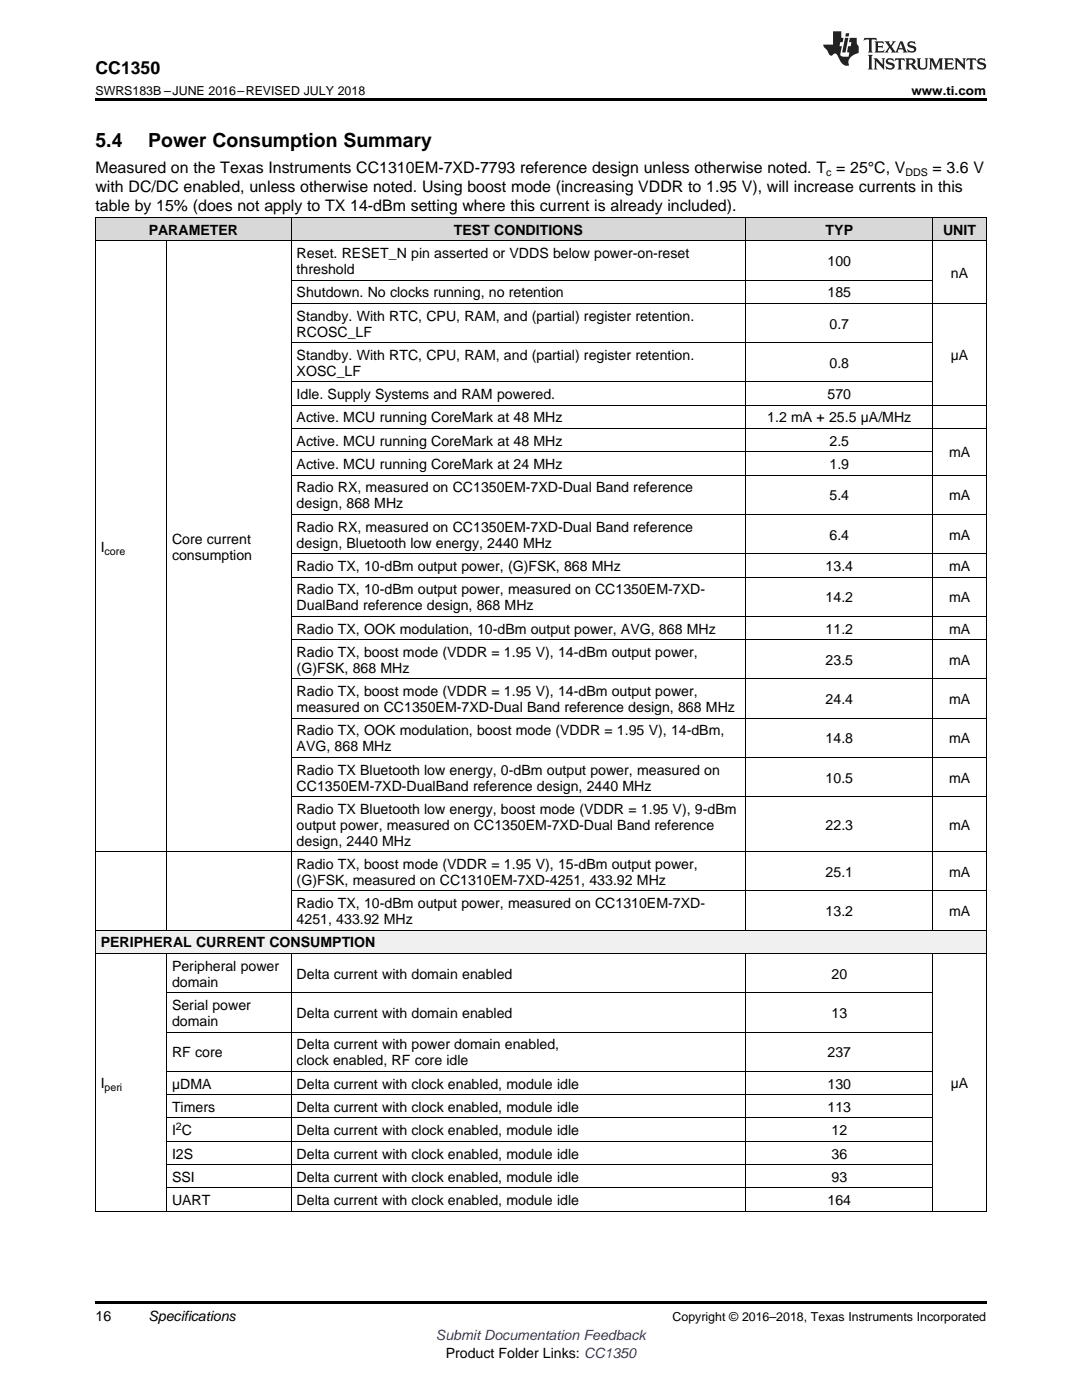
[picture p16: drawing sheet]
<svg xmlns="http://www.w3.org/2000/svg" width="216mm" height="279mm" viewBox="0 0 216 279" stroke-linecap="round" stroke-linejoin="round" font-family="sans-serif">
<defs><g id="words">
<g font-size="3.9">
<text x="19" y="29.3">5.4</text>
<text x="29.6" y="29.3">Power Consumption Summary</text>
</g>
<text font-size="3.5" x="19" y="14.8">CC1350</text>
<g font-size="3.2">
<text x="19" y="34.4">Measured on the Texas Instruments CC1310EM-7XD-7793 reference design unless otherwise noted. T = 25°C, V</text>
<text x="186.1" y="34.4">= 3.6 V</text>
<text x="19" y="38.3">with DC/DC enabled, unless otherwise noted. Using boost mode (increasing VDDR to 1.95 V), will increase currents in this</text>
<text x="19" y="42.2">table by 15% (does not apply to TX 14-dBm setting where this current is already included).</text>
</g>
<g font-size="2.8">
<text x="29.7" y="46.8">PARAMETER</text>
<text x="90.6" y="46.8">TEST CONDITIONS</text>
<text x="164.7" y="46.8">TYP</text>
<text x="188.2" y="46.8">UNIT</text>
<text x="59.2" y="51.5">Reset. RESET_N pin asserted or VDDS below power-on-reset</text>
<text x="165.1" y="53.1">100</text>
<text x="59.2" y="54.7">threshold</text>
<text x="59.2" y="59.3">Shutdown. No clocks running, no retention</text>
<text x="165.1" y="59.3">185</text>
<text x="189.8" y="55.4">nA</text>
<text x="59.2" y="64">Standby. With RTC, CPU, RAM, and (partial) register retention.</text>
<text x="165.5" y="65.6">0.7</text>
<text x="59.2" y="67.2">RCOSC_LF</text>
<text x="59.2" y="71.8">Standby. With RTC, CPU, RAM, and (partial) register retention.</text>
<text x="189.7" y="71.8">µA</text>
<text x="59.2" y="75">XOSC_LF</text>
<text x="165.5" y="73.4">0.8</text>
<text x="59.2" y="79.7">Idle. Supply Systems and RAM powered.</text>
<text x="165.1" y="79.7">570</text>
<text x="59.2" y="84.3">Active. MCU running CoreMark at 48 MHz</text>
<text x="59.2" y="89">Active. MCU running CoreMark at 48 MHz</text>
<text x="153.1" y="84.3">1.2 mA + 25.5 µA/MHz</text>
<text x="165.5" y="89">2.5</text>
<text x="59.2" y="93.6">Active. MCU running CoreMark at 24 MHz</text>
<text x="165.5" y="93.6">1.9</text>
<text x="189.4" y="91.3">mA</text>
<text x="59.2" y="98.3">Radio RX, measured on CC1350EM-7XD-Dual Band reference</text>
<text x="59.2" y="101.5">design, 868 MHz</text>
<text x="165.5" y="99.9">5.4</text>
<text x="189.4" y="99.9">mA</text>
<text x="59.2" y="106.1">Radio RX, measured on CC1350EM-7XD-Dual Band reference</text>
<text x="165.5" y="107.7">6.4</text>
<text x="189.4" y="107.7">mA</text>
<text x="20.1" y="110.1">I</text>
<text x="34.3" y="108.5">Core current</text>
<text x="34.3" y="111.7">consumption</text>
<text x="59.2" y="109.3">design, Bluetooth low energy, 2440 MHz</text>
<text x="59.2" y="113.9">Radio TX, 10-dBm output power, (G)FSK, 868 MHz</text>
<text x="164.7" y="113.9">13.4</text>
<text x="189.4" y="113.9">mA</text>
<text x="59.2" y="118.6">Radio TX, 10-dBm output power, measured on CC1350EM-7XD-</text>
<text x="59.2" y="121.8">DualBand reference design, 868 MHz</text>
<text x="164.7" y="120.2">14.2</text>
<text x="189.4" y="120.2">mA</text>
<text x="59.2" y="126.4">Radio TX, OOK modulation, 10-dBm output power, AVG, 868 MHz</text>
<text x="59.2" y="131.1">Radio TX, boost mode (VDDR = 1.95 V), 14-dBm output power,</text>
<text x="164.7" y="126.4">11.2</text>
<text x="189.4" y="126.4">mA</text>
<text x="59.2" y="134.3">(G)FSK, 868 MHz</text>
<text x="164.7" y="132.7">23.5</text>
<text x="189.4" y="132.7">mA</text>
<text x="59.2" y="138.9">Radio TX, boost mode (VDDR = 1.95 V), 14-dBm output power,</text>
<text x="59.2" y="142.1">measured on CC1350EM-7XD-Dual Band reference design, 868 MHz</text>
<text x="164.7" y="140.5">24.4</text>
<text x="189.4" y="140.5">mA</text>
<text x="59.2" y="146.8">Radio TX, OOK modulation, boost mode (VDDR = 1.95 V), 14-dBm,</text>
<text x="59.2" y="149.9">AVG, 868 MHz</text>
<text x="164.7" y="148.3">14.8</text>
<text x="189.4" y="148.3">mA</text>
<text x="59.2" y="154.6">Radio TX Bluetooth low energy, 0-dBm output power, measured on</text>
<text x="59.2" y="157.8">CC1350EM-7XD-DualBand reference design, 2440 MHz</text>
<text x="164.7" y="156.2">10.5</text>
<text x="189.4" y="156.2">mA</text>
<text x="59.2" y="162.4">Radio TX Bluetooth low energy, boost mode (VDDR = 1.95 V), 9-dBm</text>
<text x="59.2" y="165.6">output power, measured on CC1350EM-7XD-Dual Band reference</text>
<text x="164.7" y="165.6">22.3</text>
<text x="189.4" y="165.6">mA</text>
<text x="59.2" y="168.8">design, 2440 MHz</text>
<text x="59.2" y="173.4">Radio TX, boost mode (VDDR = 1.95 V), 15-dBm output power,</text>
<text x="59.2" y="176.6">(G)FSK, measured on CC1310EM-7XD-4251, 433.92 MHz</text>
<text x="164.7" y="175">25.1</text>
<text x="189.4" y="175">mA</text>
<text x="59.2" y="181.3">Radio TX, 10-dBm output power, measured on CC1310EM-7XD-</text>
<text x="59.2" y="184.4">4251, 433.92 MHz</text>
<text x="164.7" y="182.8">13.2</text>
<text x="189.4" y="182.8">mA</text>
<text x="20.1" y="189.1">PERIPHERAL CURRENT CONSUMPTION</text>
<text x="34.3" y="193.7">Peripheral power</text>
<text x="34.3" y="196.9">domain</text>
<text x="59.2" y="195.3">Delta current with domain enabled</text>
<text x="165.9" y="195.3">20</text>
<text x="34.3" y="201.6">Serial power</text>
<text x="59.2" y="203.2">Delta current with domain enabled</text>
<text x="165.9" y="203.2">13</text>
<text x="34.3" y="204.8">domain</text>
<text x="59.2" y="209.4">Delta current with power domain enabled,</text>
<text x="34.3" y="211">RF core</text>
<text x="59.2" y="212.6">clock enabled, RF core idle</text>
<text x="165.1" y="211">237</text>
<text x="20.1" y="217.1">I</text>
<text x="34.3" y="217.2">µDMA</text>
<text x="34.3" y="221.9">Timers</text>
<text x="59.2" y="217.2">Delta current with clock enabled, module idle</text>
<text x="59.2" y="221.9">Delta current with clock enabled, module idle</text>
<text x="165.1" y="217.2">130</text>
<text x="165.1" y="221.9">113</text>
<text x="189.7" y="217.1">µA</text>
<text x="34.3" y="226.6">I C</text>
<text x="59.2" y="226.6">Delta current with clock enabled, module idle</text>
<text x="165.9" y="226.6">12</text>
<text x="34.3" y="231.2">I2S</text>
<text x="59.2" y="231.2">Delta current with clock enabled, module idle</text>
<text x="165.9" y="231.2">36</text>
<text x="34.3" y="235.9">SSI</text>
<text x="59.2" y="235.9">Delta current with clock enabled, module idle</text>
<text x="165.9" y="235.9">93</text>
<text x="34.3" y="240.5">UART</text>
<text x="59.2" y="240.5">Delta current with clock enabled, module idle</text>
<text x="165.1" y="240.5">164</text>
<text x="19" y="263.6">16</text>
<text x="29.6" y="263.6">Specifications</text>
<text x="88.9" y="270.9">Product Folder Links: CC1350</text>
</g>
<text font-size="2.8" fill="#00f" x="87" y="267.4">Submit Documentation Feedback</text>
<g font-size="2.5">
<text x="19" y="19">SWRS183B –JUNE 2016–REVISED JULY 2018</text>
<text x="181.9" y="19">www.ti.com</text>
<text x="134.2" y="263.6">Copyright © 2016–2018, Texas Instruments Incorporated</text>
</g>
<g font-size="2.1">
<text x="164.9" y="35.1">c</text>
<text x="180.7" y="35.1">DDS</text>
<text x="20.9" y="110.7">core</text>
<text x="20.9" y="217.7">peri</text>
<text x="35.1" y="225.4">2</text>
</g>
</g></defs>
<g fill="#f0f0f0">
<path d="M19 185.7h14.3v4.7h-14.3z"/>
<path d="M33.3 185.7h24.8v4.7h-24.8z"/>
<path d="M58.1 185.7h90.7v4.7h-90.7z"/>
<path d="M148.8 185.7h37.4v4.7h-37.4z"/>
<path d="M186.2 185.7h10.6v4.7h-10.6z"/>
</g>
<g fill="#d8d8d8">
<path d="M19 43.5h14.3v4.6h-14.3z"/>
<path d="M33.3 43.5h24.8v4.6h-24.8z"/>
<path d="M58.1 43.5h90.7v4.6h-90.7z"/>
<path d="M148.8 43.5h37.4v4.6h-37.4z"/>
<path d="M186.2 43.5h10.6v4.6h-10.6z"/>
</g>
<path d="M19 19.5h177.8v.5h-177.8zM19 259.7h177.8v.5h-177.8z" fill="#000"/>
<g fill="none" stroke="#000" stroke-width=".2">
<path d="M19 48.1h177.8M19 43.4h177.8M19.1 43.5v198.3M33.2 48.1v137.6M58.1 43.5v142.2M58.1 55.9h128.1M148.8 43.5v142.2M186.1 43.5v142.2M196.8 43.5v198.3M58.1 76.2h128.1M58.1 68.4h128.1M58.1 60.6h138.7"/>
<path d="M58.1 94.8h138.7M58.1 90.2h128.1M58.1 85.5h138.7M58.1 80.9h138.7M58.1 115.2h138.7M58.1 110.5h138.7M58.1 102.7h138.7M58.1 135.5h138.7M58.1 127.7h138.7M58.1 123h138.7M58.1 159h138.7M58.1 151.1h138.7"/>
<path d="M58.1 143.3h138.7M19 170h177.8M58.1 177.8h138.7M19 190.3h177.8M19 185.6h177.8M33.2 190.4v51.4M33.3 198.1h152.9M58.1 190.4v51.4M148.8 190.4v51.4M186.1 190.4v51.4M33.3 218.5h152.9M33.3 213.8h152.9"/>
<path d="M33.3 206h152.9M33.3 237.1h152.9M33.3 232.4h152.9M33.3 227.8h152.9M33.3 223.1h152.9M19 241.7h177.8"/>
</g>
<g fill="#231f20">
<path d="M172.5 7.6l-.1 .5 .4-.2h.6v.1v2.1l-.2 .4h.9l-.2-.4v-2.1l.1-.1h.5l.5 .2-.2-.5zM174.5 8.3l.2 .3v1.5l-.2 .4h1.8l.2-.6a1.04 1.04 0 0 1-1.3 .2v-.7h.6l.3 .2v-.6l-.3 .2h-.6v-.6l.8-.1 .4 .3-.2-.5zM176.5 8.3l.9 1.1-.9 1.1h.8l-.2-.2 .4-.7 .5 .7-.2 .2h1.5l-.2-.2 .2-.4h.9l.1 .4-.2 .2h1l-.3-.3-.7-1.9h-.5l-.9 2-.8-1 .9-1h-.8l.1 .3-.4 .5-.3-.6 .1-.2zM179.7 8.6l.4 1h-.7zM181.3 8.4a.63 .63 0 0 0-.2 .7 .63 .63 0 0 0 .6 .4l.6 .2 .1 .2a.75 .75 0 0 1-.7 .4 .75 .75 0 0 1-.6-.5l.1 .7 .1-.1a1.11 1.11 0 0 0 1.5-.6 1.13 1.13 0 0 0-1.2-.8l-.1-.4a1.04 1.04 0 0 1 1.2 .2l-.2-.5-.2 .1-.4-.2zM173.2 10.9l.2 .4v2.2l-.2 .4h1l-.3-.4v-2.2l.3-.4zM174.3 11.6l.3 .4v1.5l-.3 .4h.8l-.2-.4v-1.3l1.5 1.7v-1.9l.2-.4h-.7l.2 .4v.9l-1.1-1.3zM177 11.8a.62 .62 0 0 0-.2 .7 .62 .62 0 0 0 .6 .4l.6 .1 .1 .3a.76 .76 0 0 1-.7 .3 .76 .76 0 0 1-.7-.4l.2 .7 .1-.1a1.11 1.11 0 0 0 1.5-.6 1.13 1.13 0 0 0-1.2-.8l-.1-.4a1.04 1.04 0 0 1 1.2 .2l-.2-.6-.2 .1-.5-.1zM178.7 11.6l-.2 .6a.61 .61 0 0 1 .8-.3v1.6l-.2 .4h.9l-.2-.4v-1.6a.63 .63 0 0 1 .7 .3l-.1-.6zM180.6 11.6l.3 .4v1.5l-.3 .4h1l-.2-.2-.1-.8 .6 .2a.76 .76 0 0 0 1.2 .7l-1-1a.58 .58 0 0 0 .6-.5 .58 .58 0 0 0-.5-.6zM181.4 11.9h.1a.45 .45 0 0 1 .5 .1 .45 .45 0 0 1 .1 .5l-.8 .2zM182.9 11.6l.2 .2a2.17 2.17 0 0 0 .3 1.9 .99 .99 0 0 0 1.6-.6v-1.1l.2-.4h-.7l.2 .2a1.92 1.92 0 0 1-.2 1.8 .6 .6 0 0 1-.9-.5v-1.1l.2-.4zM185.4 11.6l.2 .4v1.5l-.2 .4h.7l-.2-.4v-1.4l.8 1.8 .8-1.8v1.4l-.2 .4h.9l-.2-.4v-1.5l.2-.4h-.8l-.6 1.5-.6-1.5zM188.4 11.6l.2 .4v1.5l-.2 .4h1.8l.1-.6a1.04 1.04 0 0 1-1.2 .1v-.6h.5l.4 .2v-.6l-.4 .2h-.5v-.7h.8l.3 .3-.1-.6zM190.5 11.6l.2 .4v1.5l-.2 .4h.7l-.2-.4v-1.3l1.5 1.7v-1.9l.2-.4h-.7l.2 .4v.9l-1.1-1.3zM192.9 11.6l-.1 .6a.61 .61 0 0 1 .7-.3l.1 1.6-.3 .4h1l-.3-.4 .1-1.6a.63 .63 0 0 1 .7 .3l-.1-.6zM195.2 11.8a.62 .62 0 0 0-.2 .7 .62 .62 0 0 0 .6 .4l.6 .1 .1 .3a.76 .76 0 0 1-.7 .3 .76 .76 0 0 1-.6-.4l.1 .7 .1-.1a1.11 1.11 0 0 0 1.6-.6 1.13 1.13 0 0 0-1.3-.8l-.1-.4a1.04 1.04 0 0 1 1.2 .2l-.1-.6-.2 .1-.5-.1z"/>
<path d="M166.2 6.3v2.6h-1.9v.4l.8 .9a.91 .91 0 0 0 1 .8 .56 .56 0 0 1 .5-.3 .56 .56 0 0 1 .5 .3l.4 .8a1.53 1.53 0 0 0 1.9 1.2 1.54 1.54 0 0 1 1-2.1l.9-.3v-1.4a1.52 1.52 0 0 1-.4-1.6h-1.3l-.2 .8h.5l-.2 .8h-.5l-.1 1v.2l.4 .1-.2 .8a1.93 1.93 0 0 1-1.6-.3l.3-1.8h-.5l.2-.8h.4l.2-.8h-.4v-1.3zM168.6 7.6l-.6 2.9h.7l.6-2.9zM168.8 6.6l-.1 .7h.6l.2-.7z"/>
</g>
<use href="#words"/>
</svg>
